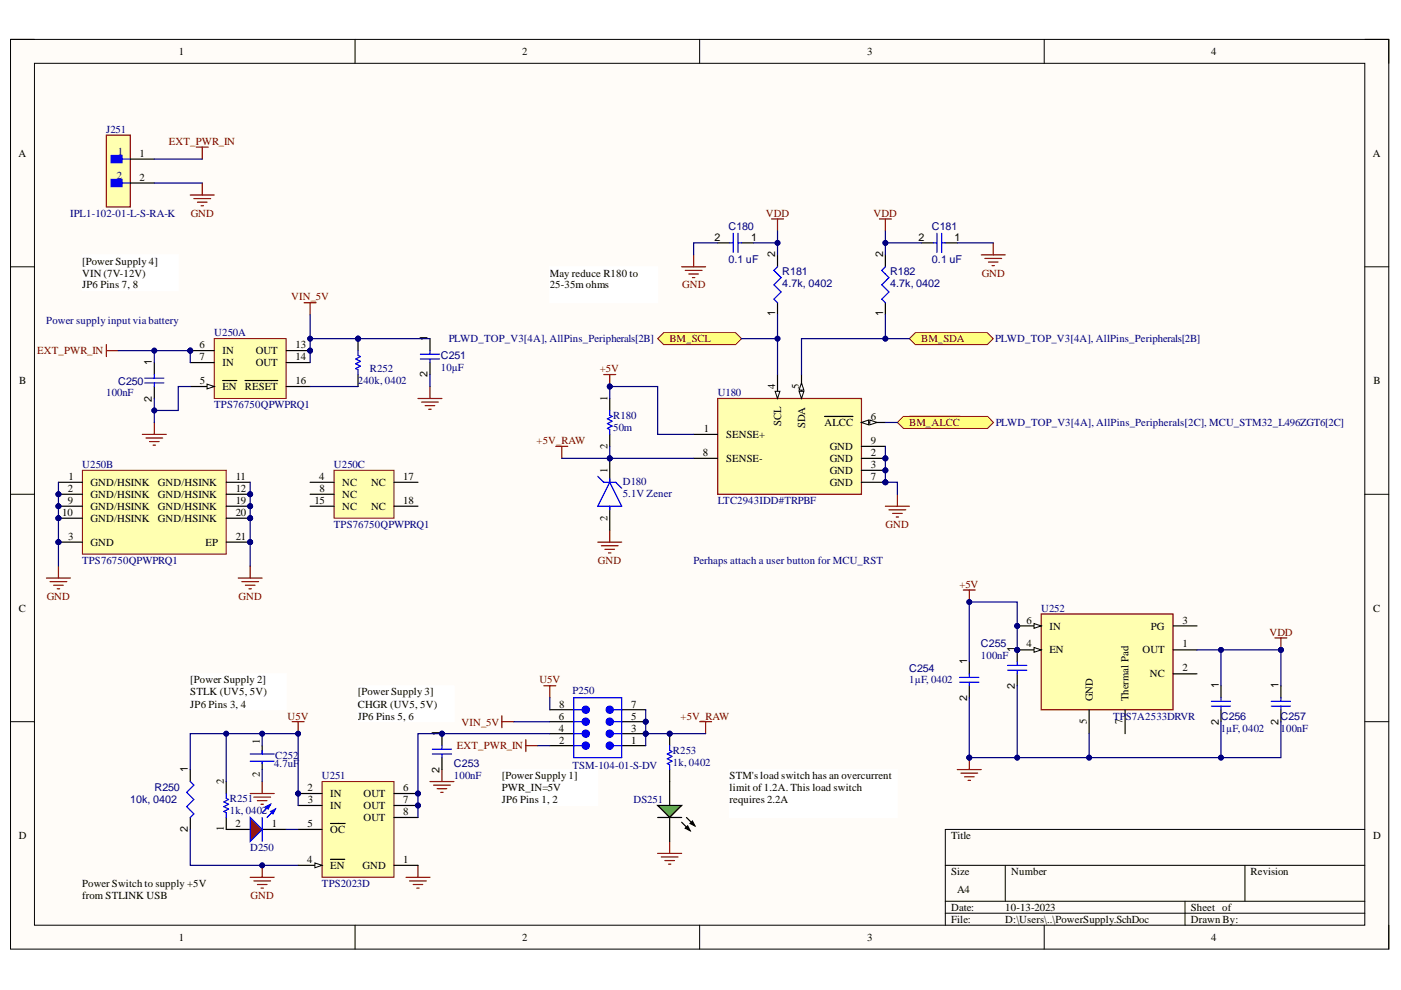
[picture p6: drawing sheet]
<svg xmlns="http://www.w3.org/2000/svg" width="297mm" height="210mm" viewBox="0 0 297 210" stroke-linecap="round" stroke-linejoin="round" font-family="sans-serif">
<defs><g id="words">
<g font-size="2.3">
<text x="37.9" y="11.7">1</text>
<text x="110.7" y="11.7">2</text>
<text x="183.9" y="11.7">3</text>
<text x="256.8" y="11.7">4</text>
<text x="3.9" y="33.3">A</text>
<text x="29.6" y="33.3">1</text>
<text x="291" y="33.3">A</text>
<text x="29.6" y="38.4">2</text>
<text x="151.5" y="51">2</text>
<text x="159.3" y="51">1</text>
<text x="194.7" y="51">2</text>
<text x="202.4" y="51">1</text>
<text x="17.4" y="56.1">[Power Supply 4]</text>
<text x="17.4" y="58.6">VIN (7V-12V)</text>
<text x="116.6" y="58.6">May reduce R180 to</text>
<text x="164.3" y="54.6" transform="rotate(-90 164.3 54.6)">2</text>
<text x="187.3" y="54.6" transform="rotate(-90 187.3 54.6)">2</text>
<text x="17.4" y="61.2">JP6 Pins 7, 8</text>
<text x="116.6" y="61.2">25-35m ohms</text>
<text x="164.3" y="67.1" transform="rotate(-90 164.3 67.1)">1</text>
<text x="187.3" y="67.1" transform="rotate(-90 187.3 67.1)">1</text>
<text x="32.2" y="77.4" transform="rotate(-90 32.2 77.4)">1</text>
<text x="42.3" y="73.8">6</text>
<text x="42.3" y="76.4">7</text>
<text x="47.2" y="75.1">IN</text>
<text x="47.2" y="77.6">IN</text>
<text x="54.2" y="75.1">OUT</text>
<text x="54.2" y="77.6">OUT</text>
<text x="62.7" y="73.8">13</text>
<text x="62.7" y="76.4">14</text>
<text x="90.7" y="72.3" transform="rotate(-90 90.7 72.3)">1</text>
<text x="4.1" y="81.4">B</text>
<text x="42.4" y="81.4">5</text>
<text x="47.2" y="82.7">EN</text>
<text x="51.9" y="82.7">RESET</text>
<text x="62.7" y="81.4">16</text>
<text x="90.7" y="80" transform="rotate(-90 90.7 80)">2</text>
<text x="164.3" y="82.5" transform="rotate(-90 164.3 82.5)">4</text>
<text x="169.4" y="82.5" transform="rotate(-90 169.4 82.5)">5</text>
<text x="291.2" y="81.4">B</text>
<text x="32.2" y="85.2" transform="rotate(-90 32.2 85.2)">2</text>
<text x="128.8" y="85" transform="rotate(-90 128.8 85)">1</text>
<text x="184.6" y="89.1">6</text>
<text x="128.8" y="95.2" transform="rotate(-90 128.8 95.2)">2</text>
<text x="149.2" y="91.7">1</text>
<text x="153.9" y="92.9">SENSE+</text>
<text x="165.6" y="90.4" transform="rotate(-90 165.6 90.4)">SCL</text>
<text x="170.7" y="90.8" transform="rotate(-90 170.7 90.8)">SDA</text>
<text x="174.8" y="90.4">ALCC</text>
<text x="175.9" y="95.5">GND</text>
<text x="184.6" y="94.2">9</text>
<text x="14.5" y="101.8">1</text>
<text x="50" y="101.8">11</text>
<text x="67.7" y="101.8">4</text>
<text x="85.5" y="101.8">17</text>
<text x="128.8" y="100.2" transform="rotate(-90 128.8 100.2)">1</text>
<text x="149" y="96.7">8</text>
<text x="153.9" y="98">SENSE-</text>
<text x="175.9" y="98">GND</text>
<text x="175.9" y="100.5">GND</text>
<text x="184.6" y="96.7">2</text>
<text x="184.6" y="99.3">3</text>
<text x="184.6" y="101.8">7</text>
<text x="14.4" y="104.3">2</text>
<text x="14.4" y="106.9">9</text>
<text x="19.2" y="103.1">GND/HSINK</text>
<text x="19.2" y="105.6">GND/HSINK</text>
<text x="33.5" y="103.1">GND/HSINK</text>
<text x="33.5" y="105.6">GND/HSINK</text>
<text x="50" y="104.3">12</text>
<text x="50" y="106.9">19</text>
<text x="66.6" y="106.9">15</text>
<text x="67.7" y="104.3">8</text>
<text x="72.6" y="103.1">NC</text>
<text x="72.6" y="105.6">NC</text>
<text x="78.7" y="103.1">NC</text>
<text x="85.5" y="106.9">18</text>
<text x="175.9" y="103.1">GND</text>
<text x="13.2" y="109.4">10</text>
<text x="19.2" y="108.1">GND/HSINK</text>
<text x="19.2" y="110.7">GND/HSINK</text>
<text x="33.5" y="108.1">GND/HSINK</text>
<text x="33.5" y="110.7">GND/HSINK</text>
<text x="50" y="109.4">20</text>
<text x="72.6" y="108.1">NC</text>
<text x="78.7" y="108.1">NC</text>
<text x="128.8" y="110.4" transform="rotate(-90 128.8 110.4)">2</text>
<text x="14.5" y="114.5">3</text>
<text x="19.2" y="115.7">GND</text>
<text x="43.6" y="115.7">EP</text>
<text x="50" y="114.5">21</text>
<text x="4" y="129.7">C</text>
<text x="291.1" y="129.7">C</text>
<text x="217.6" y="137.3">4</text>
<text x="217.6" y="132.2">6</text>
<text x="222.5" y="133.5">IN</text>
<text x="244" y="133.5">PG</text>
<text x="250.7" y="137.3">1</text>
<text x="250.7" y="132.2">3</text>
<text x="205" y="140.8" transform="rotate(-90 205 140.8)">1</text>
<text x="215.2" y="138.3" transform="rotate(-90 215.2 138.3)">1</text>
<text x="222.5" y="138.6">EN</text>
<text x="242.2" y="138.6">OUT</text>
<text x="243.8" y="143.6">NC</text>
<text x="250.7" y="142.4">2</text>
<text x="40.3" y="144.9">[Power Supply 2]</text>
<text x="40.3" y="147.4">STLK (UV5, 5V)</text>
<text x="75.9" y="147.4">[Power Supply 3]</text>
<text x="205" y="148.6" transform="rotate(-90 205 148.6)">2</text>
<text x="215.2" y="146.1" transform="rotate(-90 215.2 146.1)">2</text>
<text x="231.7" y="148.7" transform="rotate(-90 231.7 148.7)">GND</text>
<text x="239.3" y="148.7" transform="rotate(-90 239.3 148.7)">Thermal Pad</text>
<text x="258.4" y="145.9" transform="rotate(-90 258.4 145.9)">1</text>
<text x="271.1" y="145.9" transform="rotate(-90 271.1 145.9)">1</text>
<text x="40.3" y="150">JP6 Pins 3, 4</text>
<text x="75.9" y="150">CHGR (UV5, 5V)</text>
<text x="75.9" y="152.6">JP6 Pins 5, 6</text>
<text x="118.5" y="155.1">4</text>
<text x="118.5" y="152.6">6</text>
<text x="118.6" y="150">8</text>
<text x="133.8" y="155.1">3</text>
<text x="133.8" y="152.6">5</text>
<text x="133.8" y="150">7</text>
<text x="230.4" y="153.5" transform="rotate(-90 230.4 153.5)">5</text>
<text x="238" y="153.6" transform="rotate(-90 238 153.6)">7</text>
<text x="258.4" y="153.7" transform="rotate(-90 258.4 153.7)">2</text>
<text x="271.1" y="153.7" transform="rotate(-90 271.1 153.7)">2</text>
<text x="55.1" y="157.8" transform="rotate(-90 55.1 157.8)">1</text>
<text x="93.2" y="156" transform="rotate(-90 93.2 156)">1</text>
<text x="118.6" y="157.6">2</text>
<text x="133.8" y="157.6">1</text>
<text x="39.8" y="163.6" transform="rotate(-90 39.8 163.6)">1</text>
<text x="47.4" y="166.2" transform="rotate(-90 47.4 166.2)">2</text>
<text x="55.1" y="164.7" transform="rotate(-90 55.1 164.7)">2</text>
<text x="65.2" y="167.8">2</text>
<text x="85.5" y="167.8">6</text>
<text x="93.2" y="163.8" transform="rotate(-90 93.2 163.8)">2</text>
<text x="106.4" y="165.2">[Power Supply 1]</text>
<text x="106.4" y="167.8">PWR_IN=5V</text>
<text x="154.7" y="165.2">STM's load switch has an overcurrent</text>
<text x="154.7" y="167.8">l</text>
<text x="155.4" y="167.8">imit of1.2A. This load switch</text>
<text x="65.3" y="170.3">3</text>
<text x="70" y="169">IN</text>
<text x="70" y="171.6">IN</text>
<text x="77.1" y="169">OUT</text>
<text x="77.1" y="171.6">OUT</text>
<text x="85.5" y="170.3">7</text>
<text x="85.5" y="172.9">8</text>
<text x="106.4" y="170.3">JP6 Pins 1, 2</text>
<text x="154.7" y="170.3">requires 2.2A</text>
<text x="4" y="177.9">D</text>
<text x="39.8" y="176.5" transform="rotate(-90 39.8 176.5)">2</text>
<text x="47.4" y="176.2" transform="rotate(-90 47.4 176.2)">1</text>
<text x="49.9" y="175.4">2</text>
<text x="57.6" y="175.4">1</text>
<text x="65.2" y="175.4">5</text>
<text x="70" y="176.7">OC</text>
<text x="77.1" y="174.1">OUT</text>
<text x="201.6" y="177.9">Title</text>
<text x="291.1" y="177.9">D</text>
<text x="65.1" y="183">4</text>
<text x="70" y="184.3">EN</text>
<text x="76.9" y="184.3">GND</text>
<text x="85.5" y="183">1</text>
<text x="201.6" y="185.5">Size</text>
<text x="214.4" y="185.5">Number</text>
<text x="265.2" y="185.5">Revision</text>
<text x="17.4" y="188.1">Power Switch to supply +5V</text>
<text x="17.4" y="190.6">from STLINK USB</text>
<text x="202.9" y="189.3">A4</text>
<text x="201.6" y="193.1">Date:</text>
<text x="201.6" y="195.7">File:</text>
<text x="213.1" y="193.1">10-13-2023</text>
<text x="213.1" y="195.7">D:\Users\..\PowerSupply.SchDoc</text>
<text x="252.5" y="193.1">Sheet of</text>
<text x="252.5" y="195.7">Drawn By:</text>
<text x="37.9" y="199.5">1</text>
<text x="110.7" y="199.5">2</text>
<text x="183.9" y="199.5">3</text>
<text x="256.8" y="199.5">4</text>
</g>
<g font-size="2.3" fill="#000080">
<text x="22.5" y="28.1">J251</text>
<text x="25" y="32.8">1</text>
<text x="24.8" y="37.8">2</text>
<text x="14.9" y="46">IPL1-102-01-L-S-RA-K</text>
<text x="154.4" y="48.7">C180</text>
<text x="197.6" y="48.7">C181</text>
<text x="154.4" y="55.8">0.1 uF</text>
<text x="165.9" y="58.4">R181</text>
<text x="188.7" y="58.4">R182</text>
<text x="197.6" y="55.8">0.1 uF</text>
<text x="165.9" y="60.9">4.7k, 0402</text>
<text x="188.7" y="60.9">4.7k, 0402</text>
<text x="9.8" y="68.8">Power supply input via battery</text>
<text x="45.4" y="71.3">U250A</text>
<text x="93.5" y="76.1">C251</text>
<text x="95.2" y="72.6">PLWD_TOP_V3[4A], AllPins_Peripherals[2B]</text>
<text x="211" y="72.6">PLWD_TOP_V3[4A], AllPins_Peripherals[2B]</text>
<text x="22.5" y="84">100nF</text>
<text x="25" y="81.5">C250</text>
<text x="75.9" y="81.4">240k, 0402</text>
<text x="78.4" y="78.9">R252</text>
<text x="93.5" y="78.7">10µF</text>
<text x="152.2" y="84">U180</text>
<text x="45.4" y="86.5">TPS76750QPWPRQ1</text>
<text x="130" y="88.9">R180</text>
<text x="130" y="91.4">50m</text>
<text x="211.1" y="90.4">PLWD_TOP_V3[4A], AllPins_Peripherals[2C], MCU_STM32_L496ZGT6[2C]</text>
<text x="17.4" y="99.3">U250B</text>
<text x="70.8" y="99.3">U250C</text>
<text x="132" y="102.8">D180</text>
<text x="132" y="105.3">5.1V Zener</text>
<text x="152.2" y="106.9">LTC2943IDD#TRPBF</text>
<text x="70.8" y="111.9">TPS76750QPWPRQ1</text>
<text x="17.4" y="119.5">TPS76750QPWPRQ1</text>
<text x="147" y="119.5">Perhaps attach a user button for MCU_RST</text>
<text x="220.8" y="129.7">U252</text>
<text x="208" y="137.3">C255</text>
<text x="192.8" y="142.4">C254</text>
<text x="208" y="139.8">100nF</text>
<text x="121.4" y="147.2">P250</text>
<text x="192.8" y="144.9">1µF, 0402</text>
<text x="236" y="152.6">TPS7A2533DRVR</text>
<text x="258.8" y="155.1">1µF, 0402</text>
<text x="258.8" y="152.6">C256</text>
<text x="271.5" y="155.1">100nF</text>
<text x="271.5" y="152.6">C257</text>
<text x="58.4" y="160.9">C252</text>
<text x="142.7" y="159.9">R253</text>
<text x="32.7" y="167.8">R250</text>
<text x="58.1" y="162.7">4.7uF</text>
<text x="68.3" y="165.2">U251</text>
<text x="96.3" y="165.2">100nF</text>
<text x="96.3" y="162.7">C253</text>
<text x="121.4" y="163">TSM-104-01-S-DV</text>
<text x="142.7" y="162.5">1k, 0402</text>
<text x="27.6" y="170.3">10k, 0402</text>
<text x="48.7" y="170.1">R251</text>
<text x="48.7" y="172.6">1k, 0402</text>
<text x="134.3" y="170.3">DS251</text>
<text x="53" y="180.5">D250</text>
<text x="68.3" y="188.1">TPS2023D</text>
</g>
<g font-size="2.3" fill="#800000">
<text x="35.8" y="30.8">EXT_PWR_IN</text>
<text x="40.4" y="46">GND</text>
<text x="162.4" y="46">VDD</text>
<text x="185.2" y="46">VDD</text>
<text x="208.2" y="58.6">GND</text>
<text x="61.7" y="63.7">VIN_5V</text>
<text x="144.6" y="61.2">GND</text>
<text x="7.9" y="75.1">EXT_PWR_IN</text>
<text x="141.9" y="72.6">BM_SCL</text>
<text x="195.3" y="72.6">BM_SDA</text>
<text x="127.2" y="78.9">+5V</text>
<text x="113.8" y="94.2">+5V_RAW</text>
<text x="192.8" y="90.4">BM_ALCC</text>
<text x="187.8" y="111.9">GND</text>
<text x="126.8" y="119.5">GND</text>
<text x="203.4" y="124.6">+5V</text>
<text x="9.9" y="127.1">GND</text>
<text x="50.6" y="127.1">GND</text>
<text x="269.1" y="134.7">VDD</text>
<text x="114.4" y="144.9">U5V</text>
<text x="61" y="152.6">U5V</text>
<text x="97.9" y="153.8">VIN_5V</text>
<text x="144.3" y="152.6">+5V_RAW</text>
<text x="96.8" y="158.9">EXT_PWR_IN</text>
<text x="53.1" y="190.6">GND</text>
</g>
</g></defs>
<path d="M2.2 8.4h292.2v192.8h-292.2z" fill-rule="evenodd" fill="#fffcf8"/>
<path d="M2.2 8.4h292.2v192.8h-292.2z" fill="none" stroke="#000" stroke-width=".21"/>
<path d="M7.3 13.4h282.1v182.8h-282.1z" fill-rule="evenodd" fill="#fffcf8"/>
<g fill="none" stroke="#000" stroke-width=".21">
<path d="M2.2 8.3h5.1M7.3 13.4h282.1v182.8h-282.1zM75.3 8.3v5.1M148.3 8.3v5.1M221.4 8.4v5M289.4 8.4h5v5M2.2 56.6h5.1M289.4 56.6h5M2.2 104.8h5.1M289.4 104.8h5M2.2 153h5.1M289.4 153h5"/>
<path d="M289.4 175.9h-89v20.3M75.3 196.2v5M148.3 196.2v5M200.4 183.5h89M200.4 191.1h89M200.4 193.6h89M213.1 183.5v7.6M221.4 196.2v5M251.2 191.1v5.1M264 183.5v7.6M294.4 196.2v5"/>
</g>
<g fill="none" stroke="#800000" stroke-width=".25">
<path d="M30.2 92.1h5.1M30.9 92.9h3.6M31.7 93.6h2M32.5 94.4h.5M32.7 89.6v2.5M88.6 84.5h5.1M89.4 85.2h3.5M90.1 86h2.1M90.9 86.8h.5M91.2 82v2.5M61.9 153h2.6M63.2 153v2.6"/>
<path d="M148.3 153h2.6M149.6 153v2.6M53 168.2h5.1M53.8 169h3.6M54.6 169.8h2M55.3 170.5h.5M55.6 165.7v2.5M91.2 165.7h5M91.9 166.5h3.6M92.7 167.2h2M93.4 168h.6M93.7 163.2v2.5"/>
<path d="M142 178.4v2.5M86.1 186h5.1M86.8 186.8h3.6M87.6 187.5h2M88.4 188.3h.5M88.6 183.5v2.5M139.4 180.9h5.1M140.2 181.7h3.6M141 182.5h2M141.7 183.2h.5"/>
</g>
<circle cx="63.2" cy="155.6" r=".51" fill="#000080"/>
<circle cx="63.2" cy="155.6" r=".51" fill="none" stroke="#000080" stroke-width=".21"/>
<path d="M115.3 145.4h2.5M116.6 145.4v2.5" fill="none" stroke="#800000" stroke-width=".25"/>
<circle cx="136.9" cy="155.6" r=".51" fill="#000080"/>
<circle cx="136.9" cy="155.6" r=".51" fill="none" stroke="#000080" stroke-width=".21"/>
<circle cx="136.9" cy="153" r=".51" fill="#000080"/>
<circle cx="136.9" cy="153" r=".51" fill="none" stroke="#000080" stroke-width=".21"/>
<path d="M131.8 155.6h5.1" fill="none" stroke="#000" stroke-width=".25"/>
<circle cx="136.9" cy="155.6" r=".51" fill="#000080"/>
<circle cx="136.9" cy="155.6" r=".51" fill="none" stroke="#000080" stroke-width=".21"/>
<path d="M116.6 158.1h5.1M116.6 155.6h5.1M131.8 158.1h5.1M131.8 153h5.1" fill="none" stroke="#000" stroke-width=".25"/>
<circle cx="136.9" cy="153" r=".51" fill="#000080"/>
<circle cx="136.9" cy="153" r=".51" fill="none" stroke="#000080" stroke-width=".21"/>
<path d="M116.6 153h5.1M116.6 150.5h5.1M131.8 150.5h5.1" fill="none" stroke="#000" stroke-width=".25"/>
<path d="M121.7 155.6h1.7" fill="none" stroke="#00f" stroke-width=".25"/>
<circle cx="124.2" cy="155.6" r=".76" fill="#00f"/>
<g fill="none" stroke="#00f" stroke-width=".25">
<path d="M121.7 158.1h1.7"/>
<circle cx="124.2" cy="155.6" r=".76"/>
</g>
<circle cx="124.2" cy="158.1" r=".76" fill="#00f"/>
<g fill="none" stroke="#00f" stroke-width=".25">
<path d="M130 155.6h1.8"/>
<circle cx="124.2" cy="158.1" r=".76"/>
</g>
<circle cx="129.3" cy="155.6" r=".76" fill="#00f"/>
<g fill="none" stroke="#00f" stroke-width=".25">
<path d="M130 158.1h1.8"/>
<circle cx="129.3" cy="155.6" r=".76"/>
</g>
<circle cx="129.3" cy="158.1" r=".76" fill="#00f"/>
<g fill="none" stroke="#00f" stroke-width=".25">
<path d="M121.7 147.9h10.1v12.7h-10.1zM121.7 153h1.7"/>
<circle cx="129.3" cy="158.1" r=".76"/>
</g>
<circle cx="124.2" cy="153" r=".76" fill="#00f"/>
<g fill="none" stroke="#00f" stroke-width=".25">
<path d="M130 153h1.8"/>
<circle cx="124.2" cy="153" r=".76"/>
</g>
<circle cx="129.3" cy="153" r=".76" fill="#00f"/>
<g fill="none" stroke="#00f" stroke-width=".25">
<path d="M121.7 150.5h1.7"/>
<circle cx="129.3" cy="153" r=".76"/>
</g>
<circle cx="124.2" cy="150.5" r=".76" fill="#00f"/>
<g fill="none" stroke="#00f" stroke-width=".25">
<path d="M130 150.5h1.8"/>
<circle cx="124.2" cy="150.5" r=".76"/>
</g>
<circle cx="129.3" cy="150.5" r=".76" fill="#00f"/>
<circle cx="129.3" cy="150.5" r=".76" fill="none" stroke="#00f" stroke-width=".25"/>
<circle cx="93.7" cy="155.6" r=".51" fill="#000080"/>
<circle cx="93.7" cy="155.6" r=".51" fill="none" stroke="#000080" stroke-width=".21"/>
<path d="M93.7 155.6v2.5" fill="none" stroke="#000" stroke-width=".25"/>
<circle cx="93.7" cy="155.6" r=".51" fill="#000080"/>
<circle cx="93.7" cy="155.6" r=".51" fill="none" stroke="#000080" stroke-width=".21"/>
<path d="M93.7 160.6v2.6M142 165.7v5.1M142 173.3v5.1" fill="none" stroke="#000" stroke-width=".25"/>
<path d="M91.7 159.9h4M91.7 158.9h4M93.7 158.1v.8M93.7 159.9v.7" fill="none" stroke="#00f" stroke-width=".25"/>
<path d="M139.4 170.8h5.1l-2.5 2.5z" fill="#00bf00"/>
<path d="M139.4 170.8h5.1l-2.5 2.5zM139.4 173.3h5.1M144.5 174.3l1.8 1.8M145.3 175.6l.5-.5 .5 1zM145.5 173.3l1.8 1.8M146.3 174.6l.5-.5 .5 1z" fill="none" stroke="#000" stroke-width=".25"/>
<path d="M145.3 175.6l.5-.5 .5 1zM146.3 174.6l.5-.5 .5 1z" fill="#000"/>
<circle cx="63.2" cy="168.2" r=".51" fill="#000080"/>
<circle cx="63.2" cy="168.2" r=".51" fill="none" stroke="#000080" stroke-width=".21"/>
<circle cx="88.6" cy="168.2" r=".51" fill="#000080"/>
<circle cx="88.6" cy="168.2" r=".51" fill="none" stroke="#000080" stroke-width=".21"/>
<circle cx="88.6" cy="170.8" r=".51" fill="#000080"/>
<circle cx="88.6" cy="170.8" r=".51" fill="none" stroke="#000080" stroke-width=".21"/>
<path d="M68.3 165.7h15.2v20.3h-15.2z" fill-rule="evenodd" fill="#ffffb0"/>
<path d="M68.3 165.7h15.2v20.3h-15.2z" fill="none" stroke="#800000" stroke-width=".21"/>
<path d="M63.2 168.2h5.1M83.5 183.5h5.1" fill="none" stroke="#000" stroke-width=".25"/>
<circle cx="63.2" cy="168.2" r=".51" fill="#000080"/>
<circle cx="63.2" cy="168.2" r=".51" fill="none" stroke="#000080" stroke-width=".21"/>
<path d="M63.2 170.8h5.1M63.2 183.5h5.1" fill="none" stroke="#000" stroke-width=".25"/>
<path d="M66.8 183l1.5 .5-1.5 .5z" fill="#f8fcff"/>
<path d="M66.8 183l1.5 .5-1.5 .5z" fill="none" stroke="#000" stroke-width=".21"/>
<path d="M63.2 175.9h5.1M70.1 174.6h3.1M83.5 168.2h5.1M70.1 182.2h3" fill="none" stroke="#000" stroke-width=".25"/>
<circle cx="88.6" cy="168.2" r=".51" fill="#000080"/>
<circle cx="88.6" cy="168.2" r=".51" fill="none" stroke="#000080" stroke-width=".21"/>
<path d="M83.5 170.8h5.1" fill="none" stroke="#000" stroke-width=".25"/>
<circle cx="88.6" cy="170.8" r=".51" fill="#000080"/>
<circle cx="88.6" cy="170.8" r=".51" fill="none" stroke="#000080" stroke-width=".21"/>
<path d="M83.5 173.3h5.1" fill="none" stroke="#000" stroke-width=".25"/>
<path d="M154.7 163.2h35.6v10.1h-35.6z" fill-rule="evenodd" fill="#fff"/>
<path d="M154.7 163.2h35.6v10.1h-35.6z" fill="none" stroke="#fff" stroke-width=".21"/>
<path d="M53 186h5.1M53.8 186.8h3.6M54.6 187.5h2M55.3 188.3h.5M55.6 183.5v2.5" fill="none" stroke="#800000" stroke-width=".25"/>
<circle cx="55.6" cy="183.5" r=".51" fill="#000080"/>
<circle cx="55.6" cy="183.5" r=".51" fill="none" stroke="#000080" stroke-width=".21"/>
<path d="M48 165.7v2.5M48 173.3v2.6" fill="none" stroke="#000" stroke-width=".25"/>
<path d="M48 168.2v1.1l.5 .2-1 .5 1 .5-1 .5 1 .5-1 .6 .5 .2v1" fill="none" stroke="#00f" stroke-width=".25"/>
<circle cx="142" cy="155.6" r=".51" fill="#000080"/>
<circle cx="142" cy="155.6" r=".51" fill="none" stroke="#000080" stroke-width=".21"/>
<path d="M142 155.6v2.5" fill="none" stroke="#000" stroke-width=".25"/>
<circle cx="142" cy="155.6" r=".51" fill="#000080"/>
<circle cx="142" cy="155.6" r=".51" fill="none" stroke="#000080" stroke-width=".21"/>
<path d="M142 163.2v2.5" fill="none" stroke="#000" stroke-width=".25"/>
<path d="M142 158.1v1l.5 .3-1 .5 1 .5-1 .5 1 .5-1 .5 .5 .3v1" fill="none" stroke="#00f" stroke-width=".25"/>
<path d="M17.5 54h20.3v7.6h-20.3z" fill-rule="evenodd" fill="#fff"/>
<path d="M17.5 54h20.3v7.6h-20.3z" fill="none" stroke="#fff" stroke-width=".21"/>
<path d="M40.3 142.9h20.4v7.6h-20.4z" fill-rule="evenodd" fill="#fff"/>
<path d="M40.3 142.9h20.4v7.6h-20.4z" fill="none" stroke="#fff" stroke-width=".21"/>
<path d="M75.9 145.4h20.3v7.6h-20.3z" fill-rule="evenodd" fill="#fff"/>
<path d="M75.9 145.4h20.3v7.6h-20.3z" fill="none" stroke="#fff" stroke-width=".21"/>
<path d="M106.4 163.2h20.3v7.6h-20.3z" fill-rule="evenodd" fill="#fff"/>
<path d="M106.4 163.2h20.3v7.6h-20.3z" fill="none" stroke="#fff" stroke-width=".21"/>
<circle cx="187.7" cy="97.2" r=".51" fill="#000080"/>
<circle cx="187.7" cy="97.2" r=".51" fill="none" stroke="#000080" stroke-width=".21"/>
<circle cx="187.7" cy="99.7" r=".51" fill="#000080"/>
<circle cx="187.7" cy="99.7" r=".51" fill="none" stroke="#000080" stroke-width=".21"/>
<circle cx="187.7" cy="102.3" r=".51" fill="#000080"/>
<circle cx="187.7" cy="102.3" r=".51" fill="none" stroke="#000080" stroke-width=".21"/>
<path d="M152.2 84.5h30.4v20.3h-30.4z" fill-rule="evenodd" fill="#ffffb0"/>
<path d="M152.2 84.5h30.4v20.3h-30.4z" fill="none" stroke="#800000" stroke-width=".25"/>
<path d="M147.1 92.1h5M147.1 97.2h5M182.6 89.6h5.1" fill="none" stroke="#000" stroke-width=".25"/>
<path d="M182.6 89.6l1.6-.5v1z" fill="#f8fcff"/>
<path d="M182.6 89.6l1.6-.5v1z" fill="none" stroke="#000" stroke-width=".21"/>
<path d="M184.4 89.1l1.5 .5-1.5 .5z" fill="#f8fcff"/>
<path d="M184.4 89.1l1.5 .5-1.5 .5z" fill="none" stroke="#000" stroke-width=".21"/>
<path d="M164.8 79.4v5.1M174.8 88.3h6.1M182.6 94.6h5.1" fill="none" stroke="#000" stroke-width=".25"/>
<path d="M164.3 83h1.1l-.6 1.5z" fill="#f8fcff"/>
<path d="M164.3 83h1.1l-.6 1.5z" fill="none" stroke="#000" stroke-width=".21"/>
<path d="M169.9 79.4v5.1" fill="none" stroke="#000" stroke-width=".25"/>
<path d="M169.4 83h1l-.5 1.5z" fill="#f8fcff"/>
<path d="M169.4 83h1l-.5 1.5z" fill="none" stroke="#000" stroke-width=".21"/>
<path d="M169.9 81.2l.5 1.5h-1z" fill="#f8fcff"/>
<path d="M169.9 81.2l.5 1.5h-1z" fill="none" stroke="#000" stroke-width=".21"/>
<path d="M182.6 97.2h5.1" fill="none" stroke="#000" stroke-width=".25"/>
<circle cx="187.7" cy="97.2" r=".51" fill="#000080"/>
<circle cx="187.7" cy="97.2" r=".51" fill="none" stroke="#000080" stroke-width=".21"/>
<path d="M182.6 99.7h5.1" fill="none" stroke="#000" stroke-width=".25"/>
<circle cx="187.7" cy="99.7" r=".51" fill="#000080"/>
<circle cx="187.7" cy="99.7" r=".51" fill="none" stroke="#000080" stroke-width=".21"/>
<path d="M182.6 102.3h5.1" fill="none" stroke="#000" stroke-width=".25"/>
<circle cx="187.7" cy="102.3" r=".51" fill="#000080"/>
<circle cx="187.7" cy="102.3" r=".51" fill="none" stroke="#000080" stroke-width=".21"/>
<path d="M126.7 114.9h5.1M127.5 115.7h3.6M128.3 116.5h2M129 117.2h.5M129.3 112.4v2.5M187.7 107.3h5.1M188.5 108.1h3.5M189.2 108.9h2.1M190 109.6h.5M190.3 104.8v2.5" fill="none" stroke="#800000" stroke-width=".25"/>
<path d="M129.3 84.5v2.5M129.3 92.1v2.5" fill="none" stroke="#000" stroke-width=".25"/>
<path d="M129.3 87v1l.5 .3-1 .5 1 .5-1 .5 1 .5-1 .5 .5 .3v1" fill="none" stroke="#00f" stroke-width=".25"/>
<circle cx="129.3" cy="97.2" r=".51" fill="#000080"/>
<circle cx="129.3" cy="97.2" r=".51" fill="none" stroke="#000080" stroke-width=".21"/>
<path d="M129.3 97.2v5.1M129.3 107.3v5.1" fill="none" stroke="#000" stroke-width=".25"/>
<circle cx="129.3" cy="97.2" r=".51" fill="#000080"/>
<circle cx="129.3" cy="97.2" r=".51" fill="none" stroke="#000080" stroke-width=".21"/>
<path d="M126.7 101l1.3 1.3h2.5l1.3 1.2M129.3 102.3l2.5 5h-5.1zM129.3 101.5v.8M129.3 107.3v.8" fill="none" stroke="#00f" stroke-width=".25"/>
<g fill="none" stroke="#800000" stroke-width=".25">
<path d="M144.5 56.6h5.1M145.3 57.3h3.5M146 58.1h2.1M146.8 58.9h.5M147.1 54v2.6M163.6 46.4h2.5M164.8 46.4v2.6M186.4 46.4h2.6M187.7 46.4v2.6M208 54h5.1M208.8 54.8h3.6M209.6 55.6h2"/>
<path d="M210.3 56.3h.5M210.6 51.5v2.5"/>
</g>
<path d="M139.4 71.8l1.3-1.3h15.3l1.2 1.3-1.2 1.3h-15.3z" fill-rule="evenodd" fill="#ffff80"/>
<path d="M139.4 71.8l1.3-1.3h15.3l1.2 1.3-1.2 1.3h-15.3z" fill="none" stroke="#800000" stroke-width=".21"/>
<path d="M192.8 71.8l1.3-1.3h15.2l1.3 1.3-1.3 1.3h-15.2z" fill-rule="evenodd" fill="#ffff80"/>
<path d="M192.8 71.8l1.3-1.3h15.2l1.3 1.3-1.3 1.3h-15.2z" fill="none" stroke="#800000" stroke-width=".21"/>
<path d="M191.5 88.3h17.9l1.2 1.3-1.2 1.2h-17.9l-1.2-1.2z" fill-rule="evenodd" fill="#ffff80"/>
<path d="M191.5 88.3h17.9l1.2 1.3-1.2 1.2h-17.9l-1.2-1.2z" fill="none" stroke="#800000" stroke-width=".21"/>
<path d="M192.8 88.3h10.8" fill="none" stroke="#800000" stroke-width=".25"/>
<path d="M116.6 56.6h22.8v7.6h-22.8z" fill-rule="evenodd" fill="#fff"/>
<path d="M116.6 56.6h22.8v7.6h-22.8z" fill="none" stroke="#fff" stroke-width=".21"/>
<path d="M164.8 54v2.6M187.7 54v2.6M164.8 64.2v2.5M187.7 64.2v2.5" fill="none" stroke="#000" stroke-width=".25"/>
<path d="M164.8 56.6l-.7 .7 1.5 1.6-1.5 1.5 1.5 1.5-1.5 1.5 .7 .8M187.7 56.6l-.7 .7 1.5 1.6-1.5 1.5 1.5 1.5-1.5 1.5 .7 .8" fill="none" stroke="#00f" stroke-width=".25"/>
<circle cx="215.7" cy="137.8" r=".51" fill="#000080"/>
<circle cx="215.7" cy="137.8" r=".51" fill="none" stroke="#000080" stroke-width=".21"/>
<path d="M215.7 137.8v2.5" fill="none" stroke="#000" stroke-width=".25"/>
<circle cx="215.7" cy="137.8" r=".51" fill="#000080"/>
<circle cx="215.7" cy="137.8" r=".51" fill="none" stroke="#000080" stroke-width=".21"/>
<path d="M215.7 142.9v2.5M271.6 145.4v2.5M271.6 150.5v2.5" fill="none" stroke="#000" stroke-width=".25"/>
<path d="M213.6 142.1h4.1M213.6 141.1h4.1M215.7 140.3v.8M215.7 142.1v.8M269.5 149.7h4.1M269.5 148.7h4.1M271.6 147.9v.8M271.6 149.7v.8" fill="none" stroke="#00f" stroke-width=".25"/>
<circle cx="215.7" cy="137.8" r=".51" fill="#000080"/>
<circle cx="215.7" cy="137.8" r=".51" fill="none" stroke="#000080" stroke-width=".21"/>
<circle cx="215.7" cy="132.7" r=".51" fill="#000080"/>
<circle cx="215.7" cy="132.7" r=".51" fill="none" stroke="#000080" stroke-width=".21"/>
<path d="M220.8 130.2h27.9v20.3h-27.9z" fill-rule="evenodd" fill="#ffffb0"/>
<path d="M220.8 130.2h27.9v20.3h-27.9z" fill="none" stroke="#800000" stroke-width=".25"/>
<path d="M215.7 137.8h5.1" fill="none" stroke="#000" stroke-width=".25"/>
<path d="M219.2 137.3l1.6 .5-1.6 .5z" fill="#f8fcff"/>
<path d="M219.2 137.3l1.6 .5-1.6 .5z" fill="none" stroke="#000" stroke-width=".21"/>
<circle cx="215.7" cy="137.8" r=".51" fill="#000080"/>
<circle cx="215.7" cy="137.8" r=".51" fill="none" stroke="#000080" stroke-width=".21"/>
<path d="M215.7 132.7h5.1" fill="none" stroke="#000" stroke-width=".25"/>
<path d="M219.2 132.2l1.6 .5-1.6 .5z" fill="#f8fcff"/>
<path d="M219.2 132.2l1.6 .5-1.6 .5z" fill="none" stroke="#000" stroke-width=".21"/>
<circle cx="215.7" cy="132.7" r=".51" fill="#000080"/>
<circle cx="215.7" cy="132.7" r=".51" fill="none" stroke="#000080" stroke-width=".21"/>
<path d="M248.7 137.8h5.1M248.7 132.7h5.1M230.9 150.5v5.1M238.5 150.5v5.1M248.7 142.9h5.1" fill="none" stroke="#000" stroke-width=".25"/>
<path d="M203 163.2h5M203.7 163.9h3.6M204.5 164.7h2M205.3 165.5h.5M205.5 160.6v2.6" fill="none" stroke="#800000" stroke-width=".25"/>
<circle cx="205.5" cy="160.6" r=".51" fill="#000080"/>
<circle cx="205.5" cy="160.6" r=".51" fill="none" stroke="#000080" stroke-width=".21"/>
<path d="M117.8 94.6h2.6M119.1 94.6v2.6M270.3 135.3h2.5M271.6 135.3v2.5" fill="none" stroke="#800000" stroke-width=".25"/>
<circle cx="271.6" cy="137.8" r=".51" fill="#000080"/>
<circle cx="271.6" cy="137.8" r=".51" fill="none" stroke="#000080" stroke-width=".21"/>
<path d="M128 79.4h2.5M129.3 79.4v2.6" fill="none" stroke="#800000" stroke-width=".25"/>
<circle cx="129.3" cy="82" r=".51" fill="#000080"/>
<circle cx="129.3" cy="82" r=".51" fill="none" stroke="#000080" stroke-width=".21"/>
<path d="M204.2 125.1h2.6M205.5 125.1v2.5" fill="none" stroke="#800000" stroke-width=".25"/>
<circle cx="205.5" cy="127.6" r=".51" fill="#000080"/>
<circle cx="205.5" cy="127.6" r=".51" fill="none" stroke="#000080" stroke-width=".21"/>
<path d="M152.1 51.5h2.6M157.2 51.5h2.6M195.3 51.5h2.6M200.4 51.5h2.6M55.6 158.1v1.8M205.5 140.3v2.6M205.5 145.4v2.5M258.9 145.4v2.5M258.9 150.5v2.5M40.3 163.2v2.5M40.3 173.3v2.6M55.6 161.6v1.6" fill="none" stroke="#000" stroke-width=".25"/>
<g fill="none" stroke="#00f" stroke-width=".25">
<path d="M154.7 51.5h.7M155.4 49.5v4M156.5 49.5v4M156.5 51.5h.7M197.9 51.5h.7M198.6 49.5v4M199.7 51.5h.7M199.7 49.5v4M53 159.9h5.1M55.6 159.1v.8M203.5 144.6h4M203.5 143.6h4"/>
<path d="M205.5 142.9v.7M205.5 144.6v.8M256.8 149.7h4.1M256.8 148.7h4.1M258.9 147.9v.8M258.9 149.7v.8M40.3 165.7l.8 .8-1.5 1.5 1.5 1.5-1.5 1.5 1.5 1.6M41.1 172.6l-.8 .7M53 161.4h5.1M55.6 161.6v.3"/>
</g>
<path d="M41.6 31.2h2.6M42.9 31.2v2.5M42.9 38.8v2.5M40.3 41.3h5.1M41.1 42.1h3.6M41.9 42.9h2M42.6 43.6h.5" fill="none" stroke="#800000" stroke-width=".25"/>
<path d="M22.6 28.7h5v15.2h-5z" fill-rule="evenodd" fill="#ffffb0"/>
<path d="M22.6 28.7h5v15.2h-5z" fill="none" stroke="#800000" stroke-width=".25"/>
<path d="M23.6 33h2.3v1.5h-2.3z" fill-rule="evenodd" fill="#00f"/>
<path d="M23.6 33h2.3v1.5h-2.3zM25.9 33.7h1.7" fill="none" stroke="#00f" stroke-width=".25"/>
<path d="M23.6 38h2.3v1.6h-2.3z" fill-rule="evenodd" fill="#00f"/>
<path d="M23.6 38h2.3v1.6h-2.3zM25.9 38.8h1.7" fill="none" stroke="#00f" stroke-width=".25"/>
<path d="M27.6 33.7h5.1M27.6 38.8h5.1M48 175.9h5M55.6 175.9h5.1" fill="none" stroke="#000" stroke-width=".25"/>
<path d="M22.6 73.1v2.5M22.6 74.3h2.5M111.5 156.8v2.6M111.5 158.1h2.5" fill="none" stroke="#800000" stroke-width=".25"/>
<path d="M53 173.3l2.6 2.6-2.6 2.5z" fill="#f00"/>
<path d="M53 173.3l2.6 2.6-2.6 2.5zM57.4 170.5l-1.8 1.8M58.4 171.6l-1.8 1.7" fill="none" stroke="#00f" stroke-width=".25"/>
<path d="M57.4 172.1l1-.6-.5 1.1z" fill="#00f"/>
<path d="M57.4 172.1l1-.6-.5 1.1z" fill="none" stroke="#00f" stroke-width=".25"/>
<path d="M56.3 171l1.1-.5-.5 1z" fill="#00f"/>
<path d="M55.6 173.3v5.1M56.3 171l1.1-.5-.5 1z" fill="none" stroke="#00f" stroke-width=".25"/>
<circle cx="40.3" cy="74.3" r=".51" fill="#000080"/>
<circle cx="40.3" cy="74.3" r=".51" fill="none" stroke="#000080" stroke-width=".21"/>
<circle cx="65.8" cy="74.3" r=".51" fill="#000080"/>
<circle cx="65.8" cy="74.3" r=".51" fill="none" stroke="#000080" stroke-width=".21"/>
<path d="M45.4 71.8h15.3v12.7h-15.3z" fill-rule="evenodd" fill="#ffffb0"/>
<path d="M45.4 71.8h15.3v12.7h-15.3z" fill="none" stroke="#800000" stroke-width=".21"/>
<path d="M40.3 82h5.1" fill="none" stroke="#000" stroke-width=".25"/>
<path d="M43.9 81.4l1.5 .6-1.5 .5z" fill="#f8fcff"/>
<path d="M43.9 81.4l1.5 .6-1.5 .5z" fill="none" stroke="#000" stroke-width=".21"/>
<path d="M40.3 74.3h5.1M47.2 80.7h3" fill="none" stroke="#000" stroke-width=".25"/>
<circle cx="40.3" cy="74.3" r=".51" fill="#000080"/>
<circle cx="40.3" cy="74.3" r=".51" fill="none" stroke="#000080" stroke-width=".21"/>
<path d="M40.3 76.9h5.1M60.7 74.3h5.1" fill="none" stroke="#000" stroke-width=".25"/>
<circle cx="65.8" cy="74.3" r=".51" fill="#000080"/>
<circle cx="65.8" cy="74.3" r=".51" fill="none" stroke="#000080" stroke-width=".21"/>
<path d="M60.7 76.9h5.1M51.9 80.7h7M60.7 82h5.1" fill="none" stroke="#000" stroke-width=".25"/>
<circle cx="12.4" cy="104.8" r=".51" fill="#000080"/>
<circle cx="12.4" cy="104.8" r=".51" fill="none" stroke="#000080" stroke-width=".21"/>
<circle cx="12.4" cy="114.9" r=".51" fill="#000080"/>
<circle cx="12.4" cy="114.9" r=".51" fill="none" stroke="#000080" stroke-width=".21"/>
<circle cx="12.4" cy="107.3" r=".51" fill="#000080"/>
<circle cx="12.4" cy="107.3" r=".51" fill="none" stroke="#000080" stroke-width=".21"/>
<circle cx="12.4" cy="109.9" r=".51" fill="#000080"/>
<circle cx="12.4" cy="109.9" r=".51" fill="none" stroke="#000080" stroke-width=".21"/>
<circle cx="53" cy="104.8" r=".51" fill="#000080"/>
<circle cx="53" cy="104.8" r=".51" fill="none" stroke="#000080" stroke-width=".21"/>
<circle cx="53" cy="107.3" r=".51" fill="#000080"/>
<circle cx="53" cy="107.3" r=".51" fill="none" stroke="#000080" stroke-width=".21"/>
<circle cx="53" cy="109.9" r=".51" fill="#000080"/>
<circle cx="53" cy="109.9" r=".51" fill="none" stroke="#000080" stroke-width=".21"/>
<circle cx="53" cy="114.9" r=".51" fill="#000080"/>
<circle cx="53" cy="114.9" r=".51" fill="none" stroke="#000080" stroke-width=".21"/>
<path d="M17.5 99.7h30.5v17.8h-30.5z" fill-rule="evenodd" fill="#ffffb0"/>
<path d="M17.5 99.7h30.5v17.8h-30.5z" fill="none" stroke="#800000" stroke-width=".21"/>
<path d="M12.4 102.3h5.1M12.4 104.8h5.1" fill="none" stroke="#000" stroke-width=".25"/>
<circle cx="12.4" cy="104.8" r=".51" fill="#000080"/>
<circle cx="12.4" cy="104.8" r=".51" fill="none" stroke="#000080" stroke-width=".21"/>
<path d="M12.4 114.9h5.1" fill="none" stroke="#000" stroke-width=".25"/>
<circle cx="12.4" cy="114.9" r=".51" fill="#000080"/>
<circle cx="12.4" cy="114.9" r=".51" fill="none" stroke="#000080" stroke-width=".21"/>
<path d="M12.4 107.3h5.1" fill="none" stroke="#000" stroke-width=".25"/>
<circle cx="12.4" cy="107.3" r=".51" fill="#000080"/>
<circle cx="12.4" cy="107.3" r=".51" fill="none" stroke="#000080" stroke-width=".21"/>
<path d="M12.4 109.9h5.1" fill="none" stroke="#000" stroke-width=".25"/>
<circle cx="12.4" cy="109.9" r=".51" fill="#000080"/>
<circle cx="12.4" cy="109.9" r=".51" fill="none" stroke="#000080" stroke-width=".21"/>
<path d="M48 102.3h5M48 104.8h5" fill="none" stroke="#000" stroke-width=".25"/>
<circle cx="53" cy="104.8" r=".51" fill="#000080"/>
<circle cx="53" cy="104.8" r=".51" fill="none" stroke="#000080" stroke-width=".21"/>
<path d="M48 107.3h5" fill="none" stroke="#000" stroke-width=".25"/>
<circle cx="53" cy="107.3" r=".51" fill="#000080"/>
<circle cx="53" cy="107.3" r=".51" fill="none" stroke="#000080" stroke-width=".21"/>
<path d="M48 109.9h5" fill="none" stroke="#000" stroke-width=".25"/>
<circle cx="53" cy="109.9" r=".51" fill="#000080"/>
<circle cx="53" cy="109.9" r=".51" fill="none" stroke="#000080" stroke-width=".21"/>
<path d="M48 114.9h5" fill="none" stroke="#000" stroke-width=".25"/>
<circle cx="53" cy="114.9" r=".51" fill="#000080"/>
<circle cx="53" cy="114.9" r=".51" fill="none" stroke="#000080" stroke-width=".21"/>
<path d="M70.8 99.7h12.7v10.2h-12.7z" fill-rule="evenodd" fill="#ffffb0"/>
<path d="M70.8 99.7h12.7v10.2h-12.7z" fill="none" stroke="#800000" stroke-width=".21"/>
<path d="M32.7 76.9v2.5M91.2 71.8v2.5M91.2 76.9v2.5M32.7 82v2.5M65.8 102.3h5M65.8 104.8h5M65.8 107.3h5M83.5 102.3h5.1M83.5 107.3h5.1" fill="none" stroke="#000" stroke-width=".25"/>
<path d="M64.5 64.2h2.5M65.8 64.2v2.5" fill="none" stroke="#800000" stroke-width=".25"/>
<path d="M32.7 79.4v.8M89.1 76.1h4.1M89.1 75.1h4.1M91.2 74.3v.8M91.2 76.1v.8M30.7 81.2h4M30.7 80.2h4M32.7 81.2v.8" fill="none" stroke="#00f" stroke-width=".25"/>
<circle cx="75.9" cy="71.8" r=".51" fill="#000080"/>
<circle cx="75.9" cy="71.8" r=".51" fill="none" stroke="#000080" stroke-width=".21"/>
<path d="M75.9 71.8v2.5" fill="none" stroke="#000" stroke-width=".25"/>
<circle cx="75.9" cy="71.8" r=".51" fill="#000080"/>
<circle cx="75.9" cy="71.8" r=".51" fill="none" stroke="#000080" stroke-width=".21"/>
<path d="M75.9 79.4v2.6" fill="none" stroke="#000" stroke-width=".25"/>
<path d="M75.9 74.3v1.1l.5 .2-1 .5 1 .5-1 .5 1 .5-1 .5 .5 .3v1" fill="none" stroke="#00f" stroke-width=".25"/>
<path d="M9.8 122.6h5.1M10.6 123.3h3.6M11.4 124.1h2M12.1 124.8h.5M12.4 120v2.6M50.5 122.6h5.1M51.3 123.3h3.5M52 124.1h2.1M52.8 124.8h.5M53 120v2.6M106.4 151.7v2.6M106.4 153h2.5" fill="none" stroke="#800000" stroke-width=".25"/>
<path d="M40.3 175.9v7.6h22.9" fill="none" stroke="#000080" stroke-width=".25"/>
<circle cx="55.6" cy="183.5" r=".51" fill="#000080"/>
<circle cx="55.6" cy="183.5" r=".51" fill="none" stroke="#000080" stroke-width=".21"/>
<path d="M48 155.6v10.1M60.7 175.9h2.5" fill="none" stroke="#000080" stroke-width=".25"/>
<circle cx="48" cy="155.6" r=".51" fill="#000080"/>
<circle cx="48" cy="155.6" r=".51" fill="none" stroke="#000080" stroke-width=".21"/>
<path d="M116.6 155.6h-28v17.7" fill="none" stroke="#000080" stroke-width=".25"/>
<circle cx="93.7" cy="155.6" r=".51" fill="#000080"/>
<circle cx="93.7" cy="155.6" r=".51" fill="none" stroke="#000080" stroke-width=".21"/>
<circle cx="88.6" cy="168.2" r=".51" fill="#000080"/>
<circle cx="88.6" cy="168.2" r=".51" fill="none" stroke="#000080" stroke-width=".21"/>
<circle cx="88.6" cy="170.8" r=".51" fill="#000080"/>
<circle cx="88.6" cy="170.8" r=".51" fill="none" stroke="#000080" stroke-width=".21"/>
<path d="M136.9 155.6h12.7" fill="none" stroke="#000080" stroke-width=".25"/>
<circle cx="136.9" cy="155.6" r=".51" fill="#000080"/>
<circle cx="136.9" cy="155.6" r=".51" fill="none" stroke="#000080" stroke-width=".21"/>
<circle cx="142" cy="155.6" r=".51" fill="#000080"/>
<circle cx="142" cy="155.6" r=".51" fill="none" stroke="#000080" stroke-width=".21"/>
<path d="M136.9 150.5v7.6" fill="none" stroke="#000080" stroke-width=".25"/>
<circle cx="136.9" cy="153" r=".51" fill="#000080"/>
<circle cx="136.9" cy="153" r=".51" fill="none" stroke="#000080" stroke-width=".21"/>
<circle cx="136.9" cy="155.6" r=".51" fill="#000080"/>
<circle cx="136.9" cy="155.6" r=".51" fill="none" stroke="#000080" stroke-width=".21"/>
<path d="M187.7 102.3h2.6v2.5" fill="none" stroke="#000080" stroke-width=".25"/>
<circle cx="187.7" cy="102.3" r=".51" fill="#000080"/>
<circle cx="187.7" cy="102.3" r=".51" fill="none" stroke="#000080" stroke-width=".21"/>
<path d="M187.7 94.6v7.7" fill="none" stroke="#000080" stroke-width=".25"/>
<circle cx="187.7" cy="102.3" r=".51" fill="#000080"/>
<circle cx="187.7" cy="102.3" r=".51" fill="none" stroke="#000080" stroke-width=".21"/>
<circle cx="187.7" cy="99.7" r=".51" fill="#000080"/>
<circle cx="187.7" cy="99.7" r=".51" fill="none" stroke="#000080" stroke-width=".21"/>
<circle cx="187.7" cy="97.2" r=".51" fill="#000080"/>
<circle cx="187.7" cy="97.2" r=".51" fill="none" stroke="#000080" stroke-width=".21"/>
<path d="M129.3 82h10.1v10.1h7.7" fill="none" stroke="#000080" stroke-width=".25"/>
<circle cx="129.3" cy="82" r=".51" fill="#000080"/>
<circle cx="129.3" cy="82" r=".51" fill="none" stroke="#000080" stroke-width=".21"/>
<path d="M159.8 51.5h5" fill="none" stroke="#000080" stroke-width=".25"/>
<circle cx="164.8" cy="51.5" r=".51" fill="#000080"/>
<circle cx="164.8" cy="51.5" r=".51" fill="none" stroke="#000080" stroke-width=".21"/>
<path d="M152.1 51.5h-5v2.5M203 51.5h7.6M157.2 71.8h7.6" fill="none" stroke="#000080" stroke-width=".25"/>
<circle cx="164.8" cy="71.8" r=".51" fill="#000080"/>
<circle cx="164.8" cy="71.8" r=".51" fill="none" stroke="#000080" stroke-width=".21"/>
<path d="M187.7 66.7v5.1h-17.8v7.6" fill="none" stroke="#000080" stroke-width=".25"/>
<circle cx="187.7" cy="71.8" r=".51" fill="#000080"/>
<circle cx="187.7" cy="71.8" r=".51" fill="none" stroke="#000080" stroke-width=".21"/>
<path d="M187.7 71.8h5.1" fill="none" stroke="#000080" stroke-width=".25"/>
<circle cx="187.7" cy="71.8" r=".51" fill="#000080"/>
<circle cx="187.7" cy="71.8" r=".51" fill="none" stroke="#000080" stroke-width=".21"/>
<path d="M164.8 66.7v12.7M187.7 89.6h2.6" fill="none" stroke="#000080" stroke-width=".25"/>
<circle cx="164.8" cy="71.8" r=".51" fill="#000080"/>
<circle cx="164.8" cy="71.8" r=".51" fill="none" stroke="#000080" stroke-width=".21"/>
<path d="M164.8 49v5" fill="none" stroke="#000080" stroke-width=".25"/>
<circle cx="164.8" cy="51.5" r=".51" fill="#000080"/>
<circle cx="164.8" cy="51.5" r=".51" fill="none" stroke="#000080" stroke-width=".21"/>
<path d="M187.7 51.5h7.6" fill="none" stroke="#000080" stroke-width=".25"/>
<circle cx="187.7" cy="51.5" r=".51" fill="#000080"/>
<circle cx="187.7" cy="51.5" r=".51" fill="none" stroke="#000080" stroke-width=".21"/>
<path d="M187.7 49v5" fill="none" stroke="#000080" stroke-width=".25"/>
<circle cx="187.7" cy="51.5" r=".51" fill="#000080"/>
<circle cx="187.7" cy="51.5" r=".51" fill="none" stroke="#000080" stroke-width=".21"/>
<path d="M119.1 97.2h28" fill="none" stroke="#000080" stroke-width=".25"/>
<circle cx="129.3" cy="97.2" r=".51" fill="#000080"/>
<circle cx="129.3" cy="97.2" r=".51" fill="none" stroke="#000080" stroke-width=".21"/>
<path d="M129.3 94.6v2.6" fill="none" stroke="#000080" stroke-width=".25"/>
<circle cx="129.3" cy="97.2" r=".51" fill="#000080"/>
<circle cx="129.3" cy="97.2" r=".51" fill="none" stroke="#000080" stroke-width=".21"/>
<path d="M129.3 82v2.5" fill="none" stroke="#000080" stroke-width=".25"/>
<circle cx="129.3" cy="82" r=".51" fill="#000080"/>
<circle cx="129.3" cy="82" r=".51" fill="none" stroke="#000080" stroke-width=".21"/>
<path d="M230.9 155.6v5" fill="none" stroke="#000080" stroke-width=".25"/>
<circle cx="230.9" cy="160.6" r=".51" fill="#000080"/>
<circle cx="230.9" cy="160.6" r=".51" fill="none" stroke="#000080" stroke-width=".21"/>
<path d="M258.9 153v7.6" fill="none" stroke="#000080" stroke-width=".25"/>
<circle cx="258.9" cy="160.6" r=".51" fill="#000080"/>
<circle cx="258.9" cy="160.6" r=".51" fill="none" stroke="#000080" stroke-width=".21"/>
<path d="M253.8 137.8h5.1v7.6" fill="none" stroke="#000080" stroke-width=".25"/>
<circle cx="258.9" cy="137.8" r=".51" fill="#000080"/>
<circle cx="258.9" cy="137.8" r=".51" fill="none" stroke="#000080" stroke-width=".21"/>
<path d="M271.6 137.8v7.6" fill="none" stroke="#000080" stroke-width=".25"/>
<circle cx="271.6" cy="137.8" r=".51" fill="#000080"/>
<circle cx="271.6" cy="137.8" r=".51" fill="none" stroke="#000080" stroke-width=".21"/>
<path d="M215.7 137.8v-10.2h-10.2v12.7" fill="none" stroke="#000080" stroke-width=".25"/>
<circle cx="215.7" cy="137.8" r=".51" fill="#000080"/>
<circle cx="215.7" cy="137.8" r=".51" fill="none" stroke="#000080" stroke-width=".21"/>
<circle cx="215.7" cy="132.7" r=".51" fill="#000080"/>
<circle cx="215.7" cy="132.7" r=".51" fill="none" stroke="#000080" stroke-width=".21"/>
<circle cx="205.5" cy="127.6" r=".51" fill="#000080"/>
<circle cx="205.5" cy="127.6" r=".51" fill="none" stroke="#000080" stroke-width=".21"/>
<path d="M205.5 147.9v12.7" fill="none" stroke="#000080" stroke-width=".25"/>
<circle cx="205.5" cy="160.6" r=".51" fill="#000080"/>
<circle cx="205.5" cy="160.6" r=".51" fill="none" stroke="#000080" stroke-width=".21"/>
<path d="M215.7 145.4v15.2" fill="none" stroke="#000080" stroke-width=".25"/>
<circle cx="215.7" cy="160.6" r=".51" fill="#000080"/>
<circle cx="215.7" cy="160.6" r=".51" fill="none" stroke="#000080" stroke-width=".21"/>
<path d="M271.6 153v7.6h-66.1" fill="none" stroke="#000080" stroke-width=".25"/>
<circle cx="205.5" cy="160.6" r=".51" fill="#000080"/>
<circle cx="205.5" cy="160.6" r=".51" fill="none" stroke="#000080" stroke-width=".21"/>
<circle cx="215.7" cy="160.6" r=".51" fill="#000080"/>
<circle cx="215.7" cy="160.6" r=".51" fill="none" stroke="#000080" stroke-width=".21"/>
<circle cx="230.9" cy="160.6" r=".51" fill="#000080"/>
<circle cx="230.9" cy="160.6" r=".51" fill="none" stroke="#000080" stroke-width=".21"/>
<circle cx="258.9" cy="160.6" r=".51" fill="#000080"/>
<circle cx="258.9" cy="160.6" r=".51" fill="none" stroke="#000080" stroke-width=".21"/>
<path d="M55.6 155.6v2.5M55.6 163.2v2.5" fill="none" stroke="#000080" stroke-width=".25"/>
<circle cx="55.6" cy="155.6" r=".51" fill="#000080"/>
<circle cx="55.6" cy="155.6" r=".51" fill="none" stroke="#000080" stroke-width=".21"/>
<path d="M258.9 137.8h12.7" fill="none" stroke="#000080" stroke-width=".25"/>
<circle cx="258.9" cy="137.8" r=".51" fill="#000080"/>
<circle cx="258.9" cy="137.8" r=".51" fill="none" stroke="#000080" stroke-width=".21"/>
<circle cx="271.6" cy="137.8" r=".51" fill="#000080"/>
<circle cx="271.6" cy="137.8" r=".51" fill="none" stroke="#000080" stroke-width=".21"/>
<path d="M40.3 163.2v-7.6h22.9v15.2" fill="none" stroke="#000080" stroke-width=".25"/>
<circle cx="48" cy="155.6" r=".51" fill="#000080"/>
<circle cx="48" cy="155.6" r=".51" fill="none" stroke="#000080" stroke-width=".21"/>
<circle cx="55.6" cy="155.6" r=".51" fill="#000080"/>
<circle cx="55.6" cy="155.6" r=".51" fill="none" stroke="#000080" stroke-width=".21"/>
<circle cx="63.2" cy="155.6" r=".51" fill="#000080"/>
<circle cx="63.2" cy="155.6" r=".51" fill="none" stroke="#000080" stroke-width=".21"/>
<circle cx="63.2" cy="168.2" r=".51" fill="#000080"/>
<circle cx="63.2" cy="168.2" r=".51" fill="none" stroke="#000080" stroke-width=".21"/>
<path d="M32.7 33.7h10.2M32.7 38.8h10.2M40.3 74.3v2.6M114 158.1h2.6M116.6 147.9v2.6" fill="none" stroke="#000080" stroke-width=".25"/>
<circle cx="40.3" cy="74.3" r=".51" fill="#000080"/>
<circle cx="40.3" cy="74.3" r=".51" fill="none" stroke="#000080" stroke-width=".21"/>
<path d="M65.8 66.7v10.2" fill="none" stroke="#000080" stroke-width=".25"/>
<circle cx="65.8" cy="71.8" r=".51" fill="#000080"/>
<circle cx="65.8" cy="71.8" r=".51" fill="none" stroke="#000080" stroke-width=".21"/>
<circle cx="65.8" cy="74.3" r=".51" fill="#000080"/>
<circle cx="65.8" cy="74.3" r=".51" fill="none" stroke="#000080" stroke-width=".21"/>
<path d="M12.4 102.3v7.6" fill="none" stroke="#000080" stroke-width=".25"/>
<circle cx="12.4" cy="104.8" r=".51" fill="#000080"/>
<circle cx="12.4" cy="104.8" r=".51" fill="none" stroke="#000080" stroke-width=".21"/>
<circle cx="12.4" cy="107.3" r=".51" fill="#000080"/>
<circle cx="12.4" cy="107.3" r=".51" fill="none" stroke="#000080" stroke-width=".21"/>
<circle cx="12.4" cy="109.9" r=".51" fill="#000080"/>
<circle cx="12.4" cy="109.9" r=".51" fill="none" stroke="#000080" stroke-width=".21"/>
<path d="M53 102.3v7.6" fill="none" stroke="#000080" stroke-width=".25"/>
<circle cx="53" cy="104.8" r=".51" fill="#000080"/>
<circle cx="53" cy="104.8" r=".51" fill="none" stroke="#000080" stroke-width=".21"/>
<circle cx="53" cy="107.3" r=".51" fill="#000080"/>
<circle cx="53" cy="107.3" r=".51" fill="none" stroke="#000080" stroke-width=".21"/>
<circle cx="53" cy="109.9" r=".51" fill="#000080"/>
<circle cx="53" cy="109.9" r=".51" fill="none" stroke="#000080" stroke-width=".21"/>
<path d="M12.4 109.9v5" fill="none" stroke="#000080" stroke-width=".25"/>
<circle cx="12.4" cy="109.9" r=".51" fill="#000080"/>
<circle cx="12.4" cy="109.9" r=".51" fill="none" stroke="#000080" stroke-width=".21"/>
<circle cx="12.4" cy="114.9" r=".51" fill="#000080"/>
<circle cx="12.4" cy="114.9" r=".51" fill="none" stroke="#000080" stroke-width=".21"/>
<path d="M53 109.9v5" fill="none" stroke="#000080" stroke-width=".25"/>
<circle cx="53" cy="109.9" r=".51" fill="#000080"/>
<circle cx="53" cy="109.9" r=".51" fill="none" stroke="#000080" stroke-width=".21"/>
<circle cx="53" cy="114.9" r=".51" fill="#000080"/>
<circle cx="53" cy="114.9" r=".51" fill="none" stroke="#000080" stroke-width=".21"/>
<path d="M32.7 74.3v2.6" fill="none" stroke="#000080" stroke-width=".25"/>
<circle cx="32.7" cy="74.3" r=".51" fill="#000080"/>
<circle cx="32.7" cy="74.3" r=".51" fill="none" stroke="#000080" stroke-width=".21"/>
<path d="M40.3 82h-2.5v5h-5.1" fill="none" stroke="#000080" stroke-width=".25"/>
<circle cx="32.7" cy="87" r=".51" fill="#000080"/>
<circle cx="32.7" cy="87" r=".51" fill="none" stroke="#000080" stroke-width=".21"/>
<path d="M25.1 74.3h15.2M91.2 79.4v2.6M108.9 153h7.7" fill="none" stroke="#000080" stroke-width=".25"/>
<circle cx="32.7" cy="74.3" r=".51" fill="#000080"/>
<circle cx="32.7" cy="74.3" r=".51" fill="none" stroke="#000080" stroke-width=".21"/>
<circle cx="40.3" cy="74.3" r=".51" fill="#000080"/>
<circle cx="40.3" cy="74.3" r=".51" fill="none" stroke="#000080" stroke-width=".21"/>
<path d="M32.7 84.5v5.1" fill="none" stroke="#000080" stroke-width=".25"/>
<circle cx="32.7" cy="87" r=".51" fill="#000080"/>
<circle cx="32.7" cy="87" r=".51" fill="none" stroke="#000080" stroke-width=".21"/>
<path d="M12.4 114.9v5.1" fill="none" stroke="#000080" stroke-width=".25"/>
<circle cx="12.4" cy="114.9" r=".51" fill="#000080"/>
<circle cx="12.4" cy="114.9" r=".51" fill="none" stroke="#000080" stroke-width=".21"/>
<path d="M53 114.9v5.1" fill="none" stroke="#000080" stroke-width=".25"/>
<circle cx="53" cy="114.9" r=".51" fill="#000080"/>
<circle cx="53" cy="114.9" r=".51" fill="none" stroke="#000080" stroke-width=".21"/>
<path d="M65.8 71.8h10.1M65.8 82h10.1" fill="none" stroke="#000080" stroke-width=".25"/>
<circle cx="65.8" cy="71.8" r=".51" fill="#000080"/>
<circle cx="65.8" cy="71.8" r=".51" fill="none" stroke="#000080" stroke-width=".21"/>
<circle cx="75.9" cy="71.8" r=".51" fill="#000080"/>
<circle cx="75.9" cy="71.8" r=".51" fill="none" stroke="#000080" stroke-width=".21"/>
<path d="M75.9 71.8h15.3" fill="none" stroke="#000080" stroke-width=".25"/>
<circle cx="75.9" cy="71.8" r=".51" fill="#000080"/>
<circle cx="75.9" cy="71.8" r=".51" fill="none" stroke="#000080" stroke-width=".21"/>
<use href="#words"/>
</svg>
